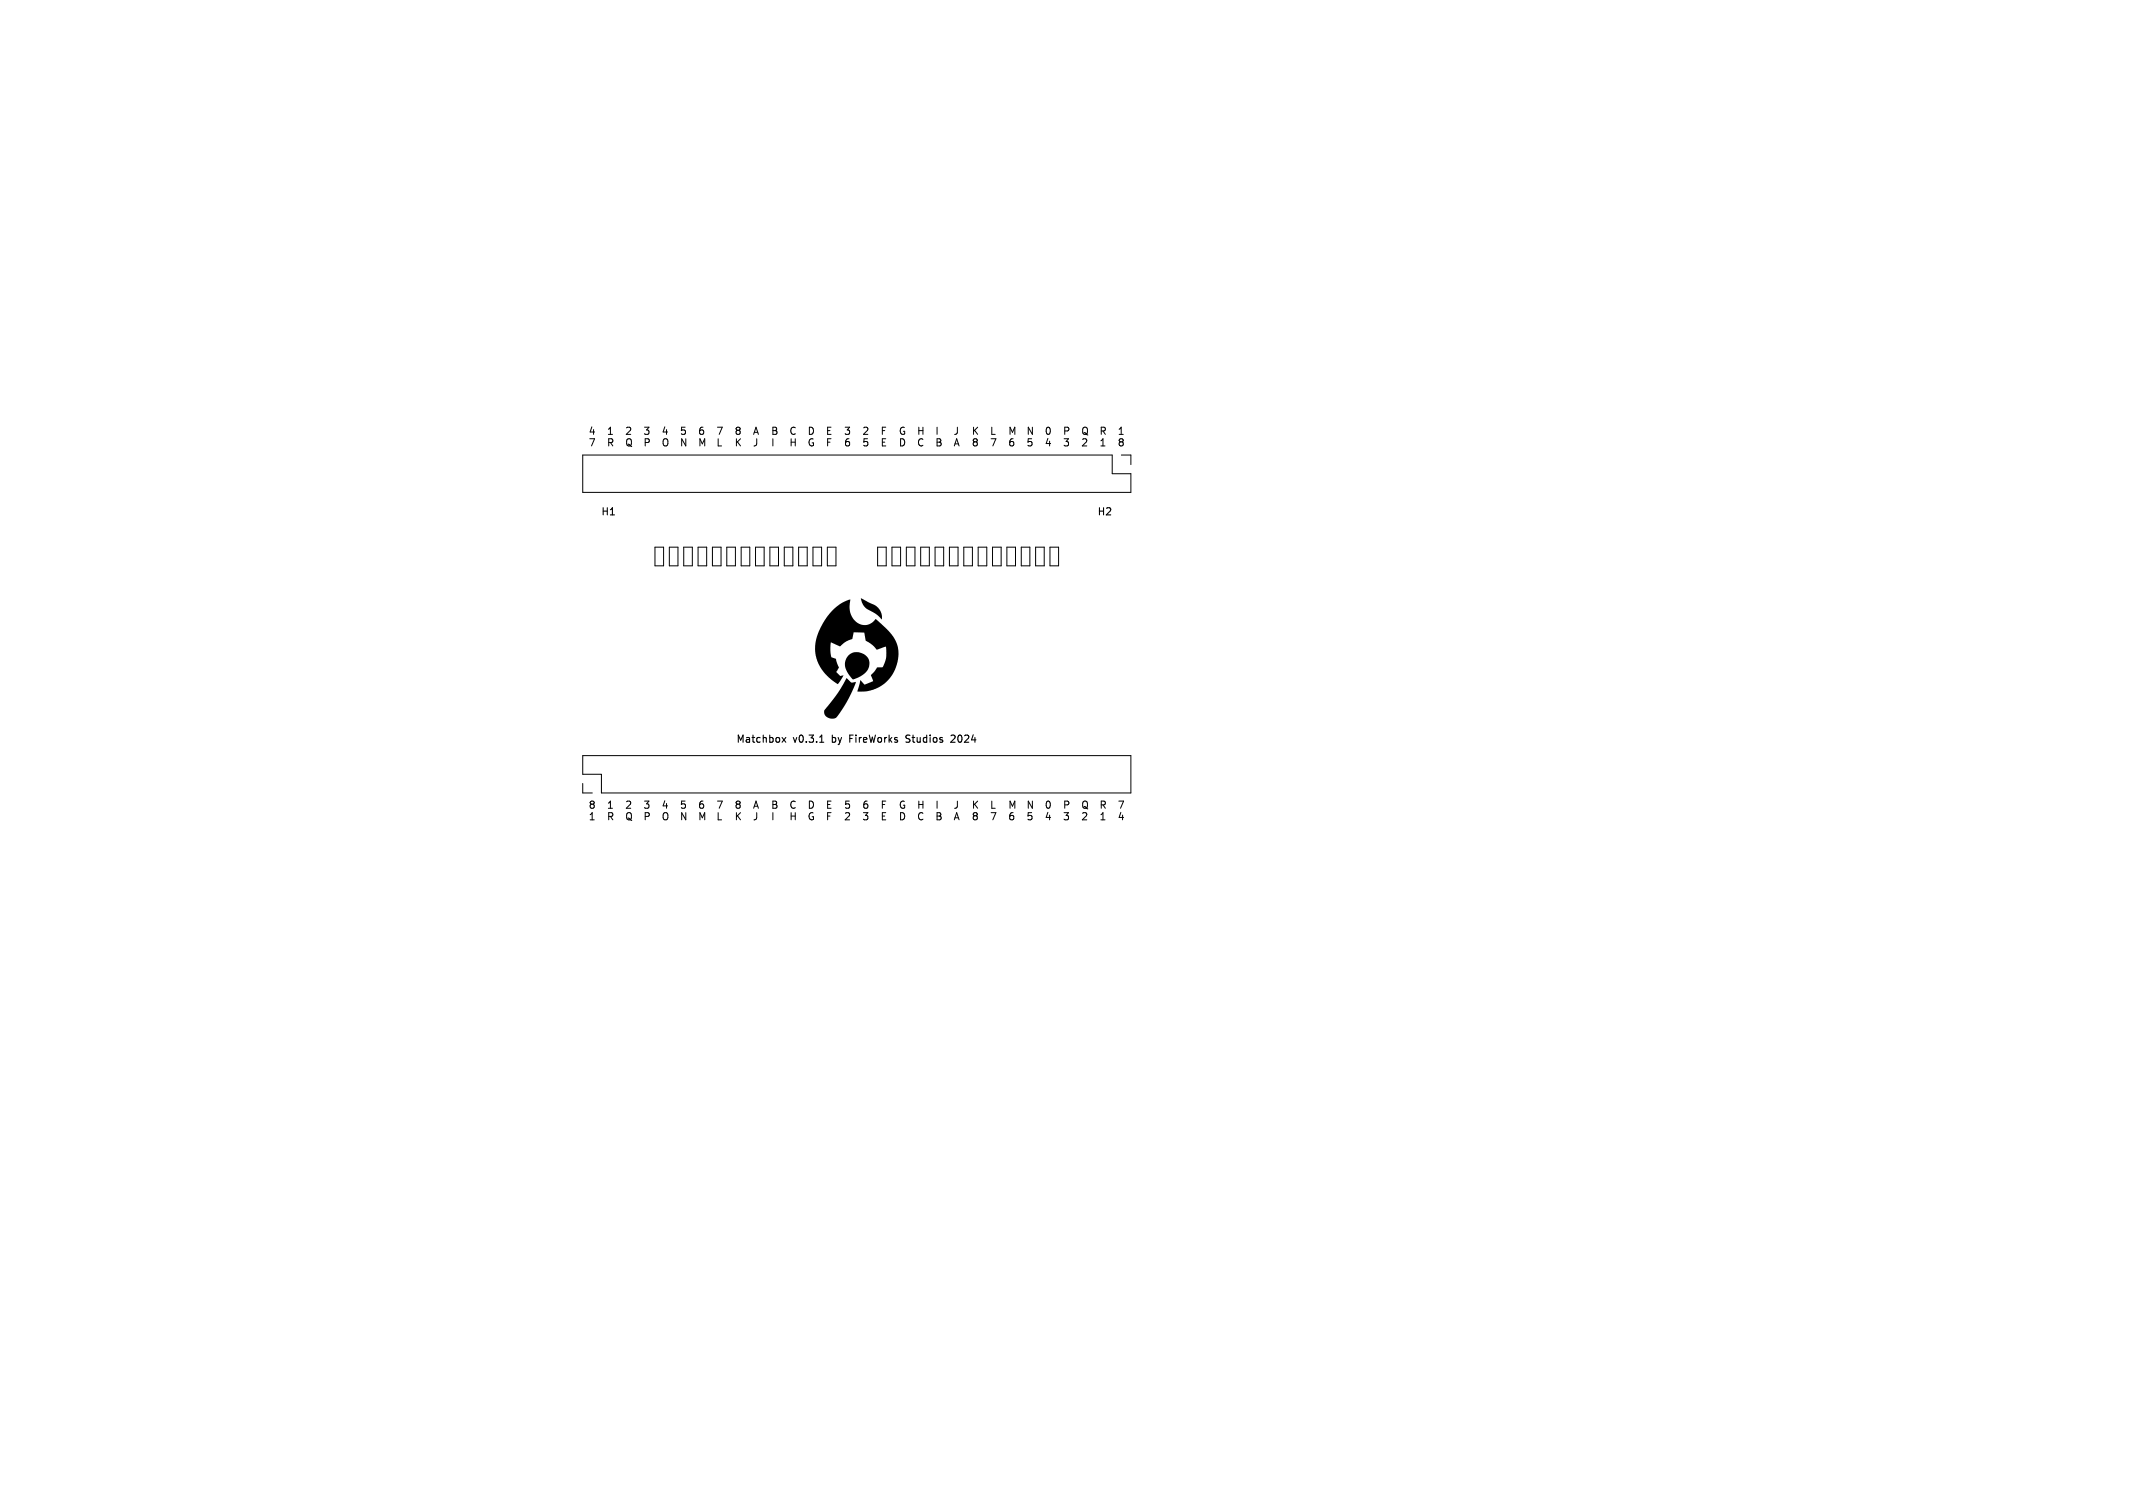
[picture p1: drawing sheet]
<svg xmlns="http://www.w3.org/2000/svg" width="297mm" height="210mm" viewBox="0 0 297 210" stroke-linecap="round" stroke-linejoin="round" font-family="sans-serif">
<defs><g id="words">
<g font-size="1.4">
<text x="81.9" y="60.6">4</text>
<text x="81.9" y="62.2">7</text>
<text x="84.5" y="60.6">1</text>
<text x="84.5" y="62.2">R</text>
<text x="87" y="60.6">2</text>
<text x="87" y="62.2">Q</text>
<text x="89.5" y="60.6">3</text>
<text x="89.5" y="62.2">P</text>
<text x="92.1" y="60.6">4</text>
<text x="92.1" y="62.2">O</text>
<text x="94.6" y="60.6">5</text>
<text x="94.6" y="62.2">N</text>
<text x="97.2" y="60.6">6</text>
<text x="97.2" y="62.2">M</text>
<text x="99.7" y="60.6">7</text>
<text x="99.7" y="62.2">L</text>
<text x="102.2" y="60.6">8</text>
<text x="102.2" y="62.2">K</text>
<text x="104.8" y="60.6">A</text>
<text x="104.8" y="62.2">J</text>
<text x="107.3" y="60.6">B</text>
<text x="107.3" y="62.2">I</text>
<text x="109.9" y="60.6">C</text>
<text x="109.9" y="62.2">H</text>
<text x="112.4" y="60.6">D</text>
<text x="112.4" y="62.2">G</text>
<text x="114.9" y="60.6">E</text>
<text x="114.9" y="62.2">F</text>
<text x="117.5" y="60.6">3</text>
<text x="117.5" y="62.2">6</text>
<text x="120" y="60.6">2</text>
<text x="120" y="62.2">5</text>
<text x="122.6" y="60.6">F</text>
<text x="122.6" y="62.2">E</text>
<text x="125.1" y="60.6">G</text>
<text x="125.1" y="62.2">D</text>
<text x="127.6" y="60.6">H</text>
<text x="127.6" y="62.2">C</text>
<text x="130.2" y="60.6">I</text>
<text x="130.2" y="62.2">B</text>
<text x="132.7" y="60.6">J</text>
<text x="132.7" y="62.2">A</text>
<text x="135.3" y="60.6">K</text>
<text x="135.3" y="62.2">8</text>
<text x="137.8" y="60.6">L</text>
<text x="137.8" y="62.2">7</text>
<text x="140.3" y="60.6">M</text>
<text x="140.3" y="62.2">6</text>
<text x="142.9" y="60.6">N</text>
<text x="142.9" y="62.2">5</text>
<text x="145.4" y="60.6">0</text>
<text x="145.4" y="62.2">4</text>
<text x="148" y="60.6">P</text>
<text x="148" y="62.2">3</text>
<text x="150.5" y="60.6">Q</text>
<text x="150.5" y="62.2">2</text>
<text x="153" y="60.6">R</text>
<text x="153" y="62.2">1</text>
<text x="155.6" y="60.6">1</text>
<text x="155.6" y="62.2">8</text>
<text x="83.6" y="72">H1</text>
<text x="152.7" y="72">H2</text>
<text x="102.4" y="103.5">Matchbox</text>
<text x="110.4" y="103.5">v0.3.1</text>
<text x="116" y="103.5">by</text>
<text x="118.7" y="103.5">FireWorks</text>
<text x="126.8" y="103.5">Studios</text>
<text x="133.4" y="103.5">2024</text>
<text x="81.9" y="112.7">8</text>
<text x="84.5" y="112.7">1</text>
<text x="87" y="112.7">2</text>
<text x="89.5" y="112.7">3</text>
<text x="92.1" y="112.7">4</text>
<text x="94.6" y="112.7">5</text>
<text x="97.2" y="112.7">6</text>
<text x="99.7" y="112.7">7</text>
<text x="102.2" y="112.7">8</text>
<text x="104.8" y="112.7">A</text>
<text x="107.3" y="112.7">B</text>
<text x="109.9" y="112.7">C</text>
<text x="112.4" y="112.7">D</text>
<text x="114.9" y="112.7">E</text>
<text x="117.5" y="112.7">5</text>
<text x="120" y="112.7">6</text>
<text x="122.6" y="112.7">F</text>
<text x="125.1" y="112.7">G</text>
<text x="127.6" y="112.7">H</text>
<text x="130.2" y="112.7">I</text>
<text x="132.7" y="112.7">J</text>
<text x="135.3" y="112.7">K</text>
<text x="137.8" y="112.7">L</text>
<text x="140.3" y="112.7">M</text>
<text x="142.9" y="112.7">N</text>
<text x="145.4" y="112.7">0</text>
<text x="148" y="112.7">P</text>
<text x="150.5" y="112.7">Q</text>
<text x="153" y="112.7">R</text>
<text x="155.6" y="112.7">7</text>
<text x="81.9" y="114.3">1</text>
<text x="84.5" y="114.3">R</text>
<text x="87" y="114.3">Q</text>
<text x="89.5" y="114.3">P</text>
<text x="92.1" y="114.3">O</text>
<text x="94.6" y="114.3">N</text>
<text x="97.2" y="114.3">M</text>
<text x="99.7" y="114.3">L</text>
<text x="102.2" y="114.3">K</text>
<text x="104.8" y="114.3">J</text>
<text x="107.3" y="114.3">I</text>
<text x="109.9" y="114.3">H</text>
<text x="112.4" y="114.3">G</text>
<text x="114.9" y="114.3">F</text>
<text x="117.5" y="114.3">2</text>
<text x="120" y="114.3">3</text>
<text x="122.6" y="114.3">E</text>
<text x="125.1" y="114.3">D</text>
<text x="127.6" y="114.3">C</text>
<text x="130.2" y="114.3">B</text>
<text x="132.7" y="114.3">A</text>
<text x="135.3" y="114.3">8</text>
<text x="137.8" y="114.3">7</text>
<text x="140.3" y="114.3">6</text>
<text x="142.9" y="114.3">5</text>
<text x="145.4" y="114.3">4</text>
<text x="148" y="114.3">3</text>
<text x="150.5" y="114.3">2</text>
<text x="153" y="114.3">1</text>
<text x="155.6" y="114.3">4</text>
</g>
</g></defs>
<path d="M108.9 102.7l.5 .7M109.4 102.7l-.5 .7M114.1 103.4h.6M118.3 102.8h.4M118.8 102.4h-.5v1M126.1 103.3l.4 .1M126.6 102.4h-.3l-.2 .2 .1 .2 .3 .1M132.4 102.5l.2-.1 .3 .1M132.9 102.8l-.5 .6h.6" fill="none" stroke="#000" stroke-width=".15"/>
<path d="M117.9 94.4a1.01 1.01 0 0 0 1 .6h.3v.1a17.1 17.1 0 0 1-2.9 4.9 1.02 1.02 0 0 1-1.1-.1 1.02 1.02 0 0 1-.4-1l.1-.1a22.1 22.1 0 0 0 2.9-4.3zM115.8 85.1a5.4 5.4 0 0 1 2.6-1.6v.2a2.54 2.54 0 0 0 1.8 3.3 2.37 2.37 0 0 0 1.8-.8l.3 .3a11.7 11.7 0 0 1 2.4 2.7 5.1 5.1 0 0 1-5.3 7.1l.4-1.6 .6 .6 1.2-.4-.3-.9 .8-1 .7-.1a3.1 3.1 0 0 0 .6-2.3l-.1-.6-1.3 .4a4.1 4.1 0 0 0-1.5-1.2l-.2-1.1h-1.4l-.3 .9a4.3 4.3 0 0 0-1.7 1l-1.2-.6v.3a3 3 0 0 0 .1 1.9l.6 .1 .4 1.3-.4 .6 .6 .5 .5-.1-.9 1.3a6.5 6.5 0 0 1-3.1-4.5 7.9 7.9 0 0 1 2.3-5.7zM118.1 91.3a1.74 1.74 0 0 1 1.9-.3 1.74 1.74 0 0 1 1.1 1.5 2.72 2.72 0 0 1-2.3 2.1 2.52 2.52 0 0 1-.9-2.9zM119.9 83.3l1 .6a2.38 2.38 0 0 1 1.9 2.3v.1a9.7 9.7 0 0 0-2.3-1.7l-.5-.7z" fill="#000"/>
<g fill="none" stroke="#000" stroke-width=".14">
<path d="M81.1 63.4h73.8v2.6h2.6v2.6h-76.4zM91.2 76.2h1.2v2.6h-1.2zM93.2 76.2h1.2v2.6h-1.2zM95.2 76.2h1.2v2.6h-1.2zM97.2 76.2h1.2v2.6h-1.2zM99.2 76.2h1.2v2.6h-1.2zM101.2 76.2h1.2v2.6h-1.2zM103.2 76.2h1.2v2.6h-1.2zM105.2 76.2h1.2v2.6h-1.2zM107.2 76.2h1.2v2.6h-1.2zM109.2 76.2h1.2v2.6h-1.2zM111.2 76.2h1.2v2.6h-1.2z"/>
<path d="M113.2 76.2h1.2v2.6h-1.2zM115.2 76.2h1.2v2.6h-1.2zM122.2 76.2h1.2v2.6h-1.2zM124.2 76.2h1.2v2.6h-1.2zM126.2 76.2h1.2v2.6h-1.2zM128.2 76.2h1.2v2.6h-1.2zM130.2 76.2h1.2v2.6h-1.2zM132.2 76.2h1.2v2.6h-1.2zM134.2 76.2h1.2v2.6h-1.2zM136.2 76.2h1.2v2.6h-1.2zM138.2 76.2h1.2v2.6h-1.2zM140.2 76.2h1.2v2.6h-1.2z"/>
<path d="M142.2 76.2h1.2v2.6h-1.2zM144.2 76.2h1.2v2.6h-1.2zM146.2 76.2h1.2v2.6h-1.2zM156.1 63.4h1.4v1.3M81.1 105.2h76.4v5.2h-73.8v-2.6h-2.6zM81.1 109.1v1.3h1.4"/>
</g>
<use href="#words"/>
</svg>
